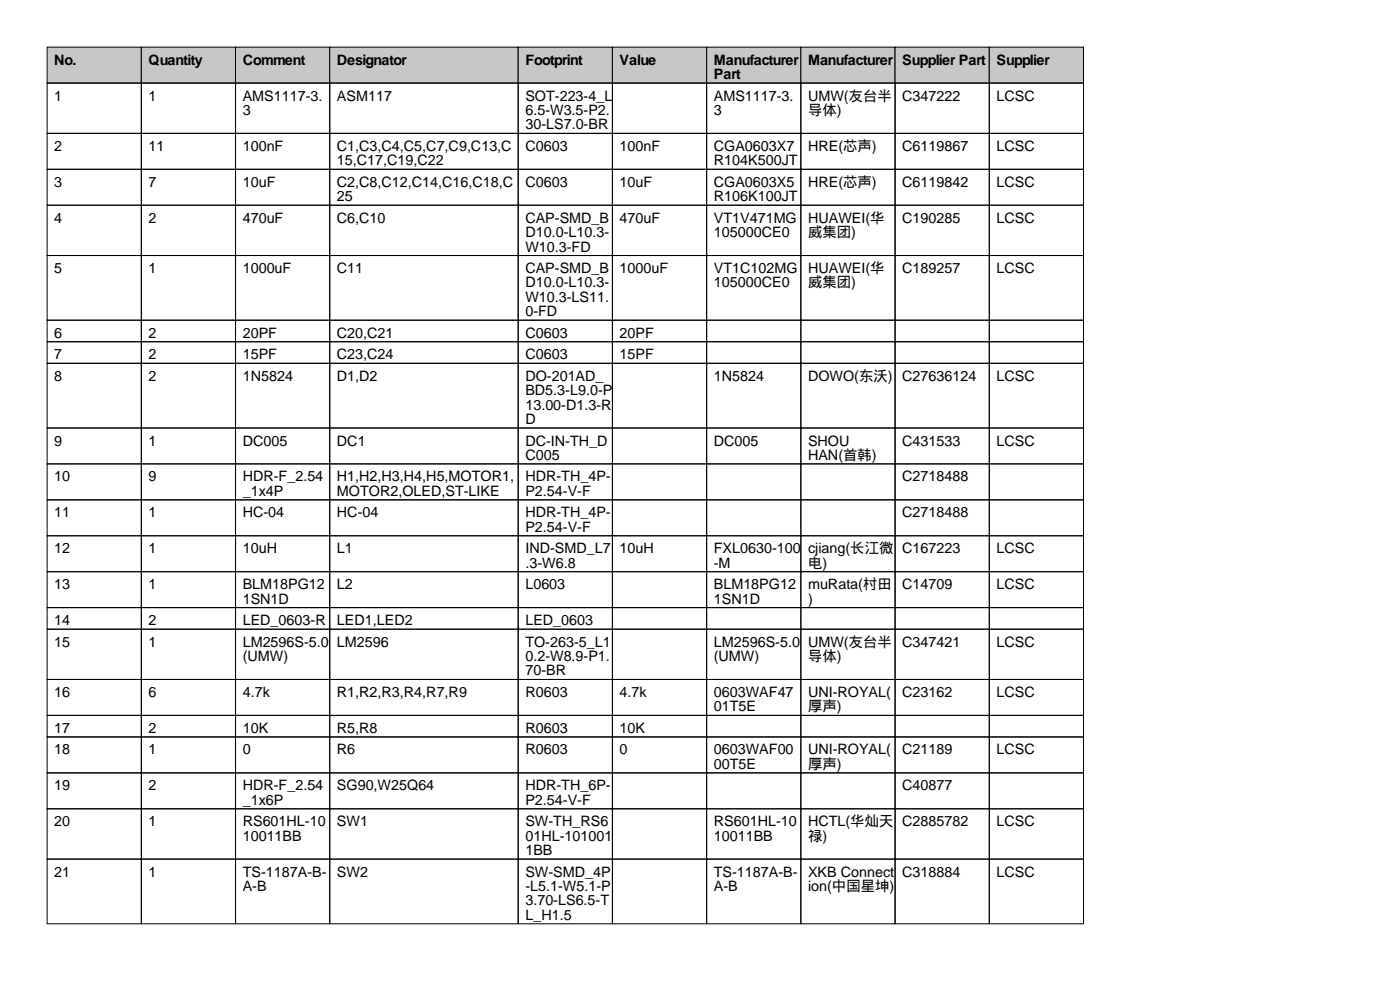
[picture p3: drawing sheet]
<svg xmlns="http://www.w3.org/2000/svg" width="297mm" height="210mm" viewBox="0 0 297 210" stroke-linecap="round" stroke-linejoin="round" font-family="sans-serif">
<defs><g id="words">
<g font-size="3">
<text x="11.5" y="13.7">No.</text>
<text x="31.5" y="13.7">Quantity</text>
<text x="51.5" y="13.7">Comment</text>
<text x="71.5" y="13.7">Designator</text>
<text x="111.5" y="13.7">Footprint</text>
<text x="131.5" y="13.7">Value</text>
<text x="151.5" y="13.7">Manufacturer</text>
<text x="151.5" y="16.8">Part</text>
<text x="171.5" y="13.7">Manufacturer</text>
<text x="191.5" y="13.7">Supplier Part</text>
<text x="211.5" y="13.7">Supplier</text>
<text x="11.5" y="21.3">1</text>
<text x="31.5" y="21.3">1</text>
<text x="51.5" y="21.3">AMS1117-3.</text>
<text x="71.5" y="21.3">ASM117</text>
<text x="111.5" y="21.3">SOT-223-4_L</text>
<text x="151.5" y="21.3">AMS1117-3.</text>
<text x="171.5" y="21.3">UMW(友台半</text>
<text x="191.5" y="21.3">C347222</text>
<text x="211.5" y="21.3">LCSC</text>
<text x="51.5" y="24.4">3</text>
<text x="111.5" y="24.4">6.5-W3.5-P2.</text>
<text x="111.5" y="27.4">30-LS7.0-BR</text>
<text x="151.5" y="24.4">3</text>
<text x="171.5" y="24.4">导体)</text>
<text x="11.5" y="32">2</text>
<text x="31.5" y="32">11</text>
<text x="51.5" y="32">100nF</text>
<text x="71.5" y="32">C1,C3,C4,C5,C7,C9,C13,C</text>
<text x="71.5" y="35.1">15,C17,C19,C22</text>
<text x="111.5" y="32">C0603</text>
<text x="131.5" y="32">100nF</text>
<text x="151.5" y="32">CGA0603X7</text>
<text x="151.5" y="35.1">R104K500JT</text>
<text x="171.5" y="32">HRE(芯声)</text>
<text x="191.5" y="32">C6119867</text>
<text x="211.5" y="32">LCSC</text>
<text x="11.5" y="39.6">3</text>
<text x="31.5" y="39.6">7</text>
<text x="51.5" y="39.6">10uF</text>
<text x="71.5" y="39.6">C2,C8,C12,C14,C16,C18,C</text>
<text x="111.5" y="39.6">C0603</text>
<text x="131.5" y="39.6">10uF</text>
<text x="151.5" y="39.6">CGA0603X5</text>
<text x="171.5" y="39.6">HRE(芯声)</text>
<text x="191.5" y="39.6">C6119842</text>
<text x="211.5" y="39.6">LCSC</text>
<text x="11.5" y="47.2">4</text>
<text x="31.5" y="47.2">2</text>
<text x="51.5" y="47.2">470uF</text>
<text x="71.5" y="42.7">25</text>
<text x="71.5" y="47.2">C6,C10</text>
<text x="111.5" y="47.2">CAP-SMD_B</text>
<text x="131.5" y="47.2">470uF</text>
<text x="151.5" y="42.7">R106K100JT</text>
<text x="151.5" y="47.2">VT1V471MG</text>
<text x="171.5" y="47.2">HUAWEI(华</text>
<text x="191.5" y="47.2">C190285</text>
<text x="211.5" y="47.2">LCSC</text>
<text x="111.5" y="50.3">D10.0-L10.3-</text>
<text x="111.5" y="53.3">W10.3-FD</text>
<text x="151.5" y="50.3">105000CE0</text>
<text x="171.5" y="50.3">威集团)</text>
<text x="11.5" y="57.9">5</text>
<text x="31.5" y="57.9">1</text>
<text x="51.5" y="57.9">1000uF</text>
<text x="71.5" y="57.9">C11</text>
<text x="111.5" y="57.9">CAP-SMD_B</text>
<text x="131.5" y="57.9">1000uF</text>
<text x="151.5" y="57.9">VT1C102MG</text>
<text x="171.5" y="57.9">HUAWEI(华</text>
<text x="191.5" y="57.9">C189257</text>
<text x="211.5" y="57.9">LCSC</text>
<text x="111.5" y="61">D10.0-L10.3-</text>
<text x="111.5" y="64">W10.3-LS11.</text>
<text x="151.5" y="61">105000CE0</text>
<text x="171.5" y="61">威集团)</text>
<text x="11.5" y="71.6">6</text>
<text x="31.5" y="71.6">2</text>
<text x="51.5" y="71.6">20PF</text>
<text x="71.5" y="71.6">C20,C21</text>
<text x="111.5" y="67.1">0-FD</text>
<text x="111.5" y="71.6">C0603</text>
<text x="131.5" y="71.6">20PF</text>
<text x="11.5" y="76.2">7</text>
<text x="31.5" y="76.2">2</text>
<text x="51.5" y="76.2">15PF</text>
<text x="71.5" y="76.2">C23,C24</text>
<text x="111.5" y="76.2">C0603</text>
<text x="131.5" y="76.2">15PF</text>
<text x="11.5" y="80.8">8</text>
<text x="31.5" y="80.8">2</text>
<text x="51.5" y="80.8">1N5824</text>
<text x="71.5" y="80.8">D1,D2</text>
<text x="111.5" y="80.8">DO-201AD_</text>
<text x="111.5" y="83.8">BD5.3-L9.0-P</text>
<text x="151.5" y="80.8">1N5824</text>
<text x="171.5" y="80.8">DOWO(东沃)</text>
<text x="191.5" y="80.8">C27636124</text>
<text x="211.5" y="80.8">LCSC</text>
<text x="111.5" y="86.9">13.00-D1.3-R</text>
<text x="111.5" y="89.9">D</text>
<text x="11.5" y="94.5">9</text>
<text x="31.5" y="94.5">1</text>
<text x="51.5" y="94.5">DC005</text>
<text x="71.5" y="94.5">DC1</text>
<text x="111.5" y="94.5">DC-IN-TH_D</text>
<text x="151.5" y="94.5">DC005</text>
<text x="171.5" y="94.5">SHOU</text>
<text x="191.5" y="94.5">C431533</text>
<text x="211.5" y="94.5">LCSC</text>
<text x="111.5" y="97.5">C005</text>
<text x="171.5" y="97.5">HAN(首韩)</text>
<text x="11.5" y="102.1">10</text>
<text x="31.5" y="102.1">9</text>
<text x="51.5" y="102.1">HDR-F_2.54</text>
<text x="51.5" y="105.2">_1x4P</text>
<text x="71.5" y="102.1">H1,H2,H3,H4,H5,MOTOR1,</text>
<text x="71.5" y="105.2">MOTOR2,OLED,ST-LIKE</text>
<text x="111.5" y="102.1">HDR-TH_4P-</text>
<text x="111.5" y="105.2">P2.54-V-F</text>
<text x="191.5" y="102.1">C2718488</text>
<text x="11.5" y="109.7">11</text>
<text x="31.5" y="109.7">1</text>
<text x="51.5" y="109.7">HC-04</text>
<text x="71.5" y="109.7">HC-04</text>
<text x="111.5" y="109.7">HDR-TH_4P-</text>
<text x="111.5" y="112.8">P2.54-V-F</text>
<text x="191.5" y="109.7">C2718488</text>
<text x="11.5" y="117.4">12</text>
<text x="31.5" y="117.4">1</text>
<text x="51.5" y="117.4">10uH</text>
<text x="71.5" y="117.4">L1</text>
<text x="111.5" y="117.4">IND-SMD_L7</text>
<text x="131.5" y="117.4">10uH</text>
<text x="151.5" y="117.4">FXL0630-100</text>
<text x="171.5" y="117.4">cjiang(长江微</text>
<text x="191.5" y="117.4">C167223</text>
<text x="211.5" y="117.4">LCSC</text>
<text x="11.5" y="125">13</text>
<text x="31.5" y="125">1</text>
<text x="51.5" y="125">BLM18PG12</text>
<text x="71.5" y="125">L2</text>
<text x="111.5" y="120.4">.3-W6.8</text>
<text x="111.5" y="125">L0603</text>
<text x="151.5" y="120.4">-M</text>
<text x="151.5" y="125">BLM18PG12</text>
<text x="171.5" y="120.4">电)</text>
<text x="171.5" y="125">muRata(村田</text>
<text x="191.5" y="125">C14709</text>
<text x="211.5" y="125">LCSC</text>
<text x="51.5" y="128">1SN1D</text>
<text x="151.5" y="128">1SN1D</text>
<text x="171.5" y="128">)</text>
<text x="11.5" y="132.6">14</text>
<text x="11.5" y="137.2">15</text>
<text x="31.5" y="132.6">2</text>
<text x="31.5" y="137.2">1</text>
<text x="51.5" y="132.6">LED_0603-R</text>
<text x="51.5" y="137.2">LM2596S-5.0</text>
<text x="71.5" y="132.6">LED1,LED2</text>
<text x="71.5" y="137.2">LM2596</text>
<text x="111.5" y="132.6">LED_0603</text>
<text x="111.5" y="137.2">TO-263-5_L1</text>
<text x="151.5" y="137.2">LM2596S-5.0</text>
<text x="171.5" y="137.2">UMW(友台半</text>
<text x="191.5" y="137.2">C347421</text>
<text x="211.5" y="137.2">LCSC</text>
<text x="51.5" y="140.2">(UMW)</text>
<text x="111.5" y="140.2">0.2-W8.9-P1.</text>
<text x="111.5" y="143.3">70-BR</text>
<text x="151.5" y="140.2">(UMW)</text>
<text x="171.5" y="140.2">导体)</text>
<text x="11.5" y="147.8">16</text>
<text x="31.5" y="147.8">6</text>
<text x="51.5" y="147.8">4.7k</text>
<text x="71.5" y="147.8">R1,R2,R3,R4,R7,R9</text>
<text x="111.5" y="147.8">R0603</text>
<text x="131.5" y="147.8">4.7k</text>
<text x="151.5" y="147.8">0603WAF47</text>
<text x="171.5" y="147.8">UNI-ROYAL(</text>
<text x="191.5" y="147.8">C23162</text>
<text x="211.5" y="147.8">LCSC</text>
<text x="11.5" y="155.5">17</text>
<text x="31.5" y="155.5">2</text>
<text x="51.5" y="155.5">10K</text>
<text x="71.5" y="155.5">R5,R8</text>
<text x="111.5" y="155.5">R0603</text>
<text x="131.5" y="155.5">10K</text>
<text x="151.5" y="150.9">01T5E</text>
<text x="171.5" y="150.9">厚声)</text>
<text x="11.5" y="160">18</text>
<text x="31.5" y="160">1</text>
<text x="51.5" y="160">0</text>
<text x="71.5" y="160">R6</text>
<text x="111.5" y="160">R0603</text>
<text x="131.5" y="160">0</text>
<text x="151.5" y="160">0603WAF00</text>
<text x="171.5" y="160">UNI-ROYAL(</text>
<text x="191.5" y="160">C21189</text>
<text x="211.5" y="160">LCSC</text>
<text x="11.5" y="167.6">19</text>
<text x="31.5" y="167.6">2</text>
<text x="51.5" y="167.6">HDR-F_2.54</text>
<text x="71.5" y="167.6">SG90,W25Q64</text>
<text x="111.5" y="167.6">HDR-TH_6P-</text>
<text x="151.5" y="163.1">00T5E</text>
<text x="171.5" y="163.1">厚声)</text>
<text x="191.5" y="167.6">C40877</text>
<text x="51.5" y="170.7">_1x6P</text>
<text x="111.5" y="170.7">P2.54-V-F</text>
<text x="11.5" y="175.3">20</text>
<text x="31.5" y="175.3">1</text>
<text x="51.5" y="175.3">RS601HL-10</text>
<text x="51.5" y="178.3">10011BB</text>
<text x="71.5" y="175.3">SW1</text>
<text x="111.5" y="175.3">SW-TH_RS6</text>
<text x="111.5" y="178.3">01HL-101001</text>
<text x="151.5" y="175.3">RS601HL-10</text>
<text x="151.5" y="178.3">10011BB</text>
<text x="171.5" y="175.3">HCTL(华灿天</text>
<text x="171.5" y="178.3">禄)</text>
<text x="191.5" y="175.3">C2885782</text>
<text x="211.5" y="175.3">LCSC</text>
<text x="11.5" y="185.9">21</text>
<text x="31.5" y="185.9">1</text>
<text x="51.5" y="185.9">TS-1187A-B-</text>
<text x="71.5" y="185.9">SW2</text>
<text x="111.5" y="181.4">1BB</text>
<text x="111.5" y="185.9">SW-SMD_4P</text>
<text x="151.5" y="185.9">TS-1187A-B-</text>
<text x="171.5" y="185.9">XKB Connect</text>
<text x="191.5" y="185.9">C318884</text>
<text x="211.5" y="185.9">LCSC</text>
<text x="51.5" y="189">A-B</text>
<text x="111.5" y="189">-L5.1-W5.1-P</text>
<text x="151.5" y="189">A-B</text>
<text x="171.5" y="189">ion(中国星坤)</text>
<text x="111.5" y="192">3.70-LS6.5-T</text>
<text x="111.5" y="195.1">L_H1.5</text>
</g>
</g></defs>
<g fill="#c7c7c7" stroke="#000" stroke-width=".21">
<path d="M10 10h20v7.6h-20z"/>
<path d="M30 10h20v7.6h-20z"/>
<path d="M50 10h20v7.6h-20z"/>
<path d="M70 10h40v7.6h-40z"/>
<path d="M110 10h20v7.6h-20z"/>
<path d="M130 10h20v7.6h-20z"/>
<path d="M150 10h20v7.6h-20z"/>
<path d="M170 10h20v7.6h-20z"/>
<path d="M190 10h20v7.6h-20z"/>
<path d="M210 10h20v7.6h-20z"/>
</g>
<g fill="none" stroke="#000" stroke-width=".21">
<path d="M10 17.6h20v10.7h-20zM30 17.6h20v10.7h-20zM50 17.6h20v10.7h-20zM70 17.6h40v10.7h-40zM110 17.6h20v10.7h-20zM130 17.6h20v10.7h-20zM150 17.6h20v10.7h-20zM170 17.6h20v10.7h-20zM190 17.6h20v10.7h-20zM210 17.6h20v10.7h-20zM10 28.3h20v7.6h-20zM10 35.9h20v7.6h-20z"/>
<path d="M30 28.3h20v7.6h-20zM30 35.9h20v7.6h-20zM50 28.3h20v7.6h-20zM50 35.9h20v7.6h-20zM70 28.3h40v7.6h-40zM70 35.9h40v7.6h-40zM110 28.3h20v7.6h-20zM110 35.9h20v7.6h-20zM130 28.3h20v7.6h-20zM130 35.9h20v7.6h-20zM150 28.3h20v7.6h-20zM150 35.9h20v7.6h-20z"/>
<path d="M170 28.3h20v7.6h-20zM170 35.9h20v7.6h-20zM190 28.3h20v7.6h-20zM190 35.9h20v7.6h-20zM210 28.3h20v7.6h-20zM210 35.9h20v7.6h-20zM10 43.5h20v10.7h-20zM10 54.2h20v13.7h-20zM30 43.5h20v10.7h-20zM30 54.2h20v13.7h-20zM50 43.5h20v10.7h-20zM50 54.2h20v13.7h-20z"/>
<path d="M70 43.5h40v10.7h-40zM70 54.2h40v13.7h-40zM110 43.5h20v10.7h-20zM110 54.2h20v13.7h-20zM130 43.5h20v10.7h-20zM130 54.2h20v13.7h-20zM150 43.5h20v10.7h-20zM150 54.2h20v13.7h-20zM170 43.5h20v10.7h-20zM170 54.2h20v13.7h-20zM190 43.5h20v10.7h-20zM190 54.2h20v13.7h-20z"/>
<path d="M210 43.5h20v10.7h-20zM210 54.2h20v13.7h-20zM10 67.9h20v4.6h-20zM10 72.5h20v4.6h-20zM10 77.1h20v13.7h-20zM30 67.9h20v4.6h-20zM30 72.5h20v4.6h-20zM30 77.1h20v13.7h-20zM50 67.9h20v4.6h-20zM50 72.5h20v4.6h-20zM50 77.1h20v13.7h-20zM70 67.9h40v4.6h-40z"/>
<path d="M70 72.5h40v4.6h-40zM70 77.1h40v13.7h-40zM110 67.9h20v4.6h-20zM110 72.5h20v4.6h-20zM110 77.1h20v13.7h-20zM130 67.9h20v4.6h-20zM130 72.5h20v4.6h-20zM130 77.1h20v13.7h-20zM150 67.9h20v4.6h-20zM150 72.5h20v4.6h-20zM150 77.1h20v13.7h-20zM170 67.9h20v4.6h-20z"/>
<path d="M170 72.5h20v4.6h-20zM170 77.1h20v13.7h-20zM190 67.9h20v4.6h-20zM190 72.5h20v4.6h-20zM190 77.1h20v13.7h-20zM210 67.9h20v4.6h-20zM210 72.5h20v4.6h-20zM210 77.1h20v13.7h-20zM10 90.8h20v7.6h-20zM10 98.4h20v7.6h-20zM30 90.8h20v7.6h-20zM30 98.4h20v7.6h-20z"/>
<path d="M50 90.8h20v7.6h-20zM50 98.4h20v7.6h-20zM70 90.8h40v7.6h-40zM70 98.4h40v7.6h-40zM110 90.8h20v7.6h-20zM110 98.4h20v7.6h-20zM130 90.8h20v7.6h-20zM130 98.4h20v7.6h-20zM150 90.8h20v7.6h-20zM150 98.4h20v7.6h-20zM170 90.8h20v7.6h-20zM170 98.4h20v7.6h-20z"/>
<path d="M190 90.8h20v7.6h-20zM190 98.4h20v7.6h-20zM210 90.8h20v7.6h-20zM210 98.4h20v7.6h-20zM10 106h20v7.6h-20zM10 113.6h20v7.7h-20zM30 106h20v7.6h-20zM30 113.6h20v7.7h-20zM50 106h20v7.6h-20zM50 113.6h20v7.7h-20zM70 106h40v7.6h-40zM70 113.6h40v7.7h-40z"/>
<path d="M110 106h20v7.6h-20zM110 113.6h20v7.7h-20zM130 106h20v7.6h-20zM130 113.6h20v7.7h-20zM150 106h20v7.6h-20zM150 113.6h20v7.7h-20zM170 106h20v7.6h-20zM170 113.6h20v7.7h-20zM190 106h20v7.6h-20zM190 113.6h20v7.7h-20zM210 106h20v7.6h-20zM210 113.6h20v7.7h-20z"/>
<path d="M10 121.3h20v7.6h-20zM10 128.9h20v4.5h-20zM10 133.4h20v10.7h-20zM30 121.3h20v7.6h-20zM30 128.9h20v4.5h-20zM30 133.4h20v10.7h-20zM50 121.3h20v7.6h-20zM50 128.9h20v4.5h-20zM50 133.4h20v10.7h-20zM70 121.3h40v7.6h-40zM70 128.9h40v4.5h-40zM70 133.4h40v10.7h-40z"/>
<path d="M110 121.3h20v7.6h-20zM110 128.9h20v4.5h-20zM110 133.4h20v10.7h-20zM130 121.3h20v7.6h-20zM130 128.9h20v4.5h-20zM130 133.4h20v10.7h-20zM150 121.3h20v7.6h-20zM150 128.9h20v4.5h-20zM150 133.4h20v10.7h-20zM170 121.3h20v7.6h-20zM170 128.9h20v4.5h-20zM170 133.4h20v10.7h-20z"/>
<path d="M190 121.3h20v7.6h-20zM190 128.9h20v4.5h-20zM190 133.4h20v10.7h-20zM210 121.3h20v7.6h-20zM210 128.9h20v4.5h-20zM210 133.4h20v10.7h-20zM10 144.1h20v7.6h-20zM10 151.7h20v4.6h-20zM10 156.3h20v7.6h-20zM30 144.1h20v7.6h-20zM30 151.7h20v4.6h-20zM30 156.3h20v7.6h-20z"/>
<path d="M50 144.1h20v7.6h-20zM50 151.7h20v4.6h-20zM50 156.3h20v7.6h-20zM70 144.1h40v7.6h-40zM70 151.7h40v4.6h-40zM70 156.3h40v7.6h-40zM110 144.1h20v7.6h-20zM110 151.7h20v4.6h-20zM110 156.3h20v7.6h-20zM130 144.1h20v7.6h-20zM130 151.7h20v4.6h-20zM130 156.3h20v7.6h-20z"/>
<path d="M150 144.1h20v7.6h-20zM150 151.7h20v4.6h-20zM150 156.3h20v7.6h-20zM170 144.1h20v7.6h-20zM170 151.7h20v4.6h-20zM170 156.3h20v7.6h-20zM190 144.1h20v7.6h-20zM190 151.7h20v4.6h-20zM190 156.3h20v7.6h-20zM210 144.1h20v7.6h-20zM210 151.7h20v4.6h-20zM210 156.3h20v7.6h-20z"/>
<path d="M10 163.9h20v7.6h-20zM10 171.5h20v10.7h-20zM30 163.9h20v7.6h-20zM30 171.5h20v10.7h-20zM50 163.9h20v7.6h-20zM50 171.5h20v10.7h-20zM70 163.9h40v7.6h-40zM70 171.5h40v10.7h-40zM110 163.9h20v7.6h-20zM110 171.5h20v10.7h-20zM130 163.9h20v7.6h-20zM130 171.5h20v10.7h-20z"/>
<path d="M150 163.9h20v7.6h-20zM150 171.5h20v10.7h-20zM170 163.9h20v7.6h-20zM170 171.5h20v10.7h-20zM190 163.9h20v7.6h-20zM190 171.5h20v10.7h-20zM210 163.9h20v7.6h-20zM210 171.5h20v10.7h-20zM10 182.2h20v13.7h-20zM30 182.2h20v13.7h-20zM50 182.2h20v13.7h-20zM70 182.2h40v13.7h-40z"/>
<path d="M110 182.2h20v13.7h-20zM130 182.2h20v13.7h-20zM150 182.2h20v13.7h-20zM170 182.2h20v13.7h-20zM190 182.2h20v13.7h-20zM210 182.2h20v13.7h-20z"/>
</g>
<use href="#words"/>
</svg>
